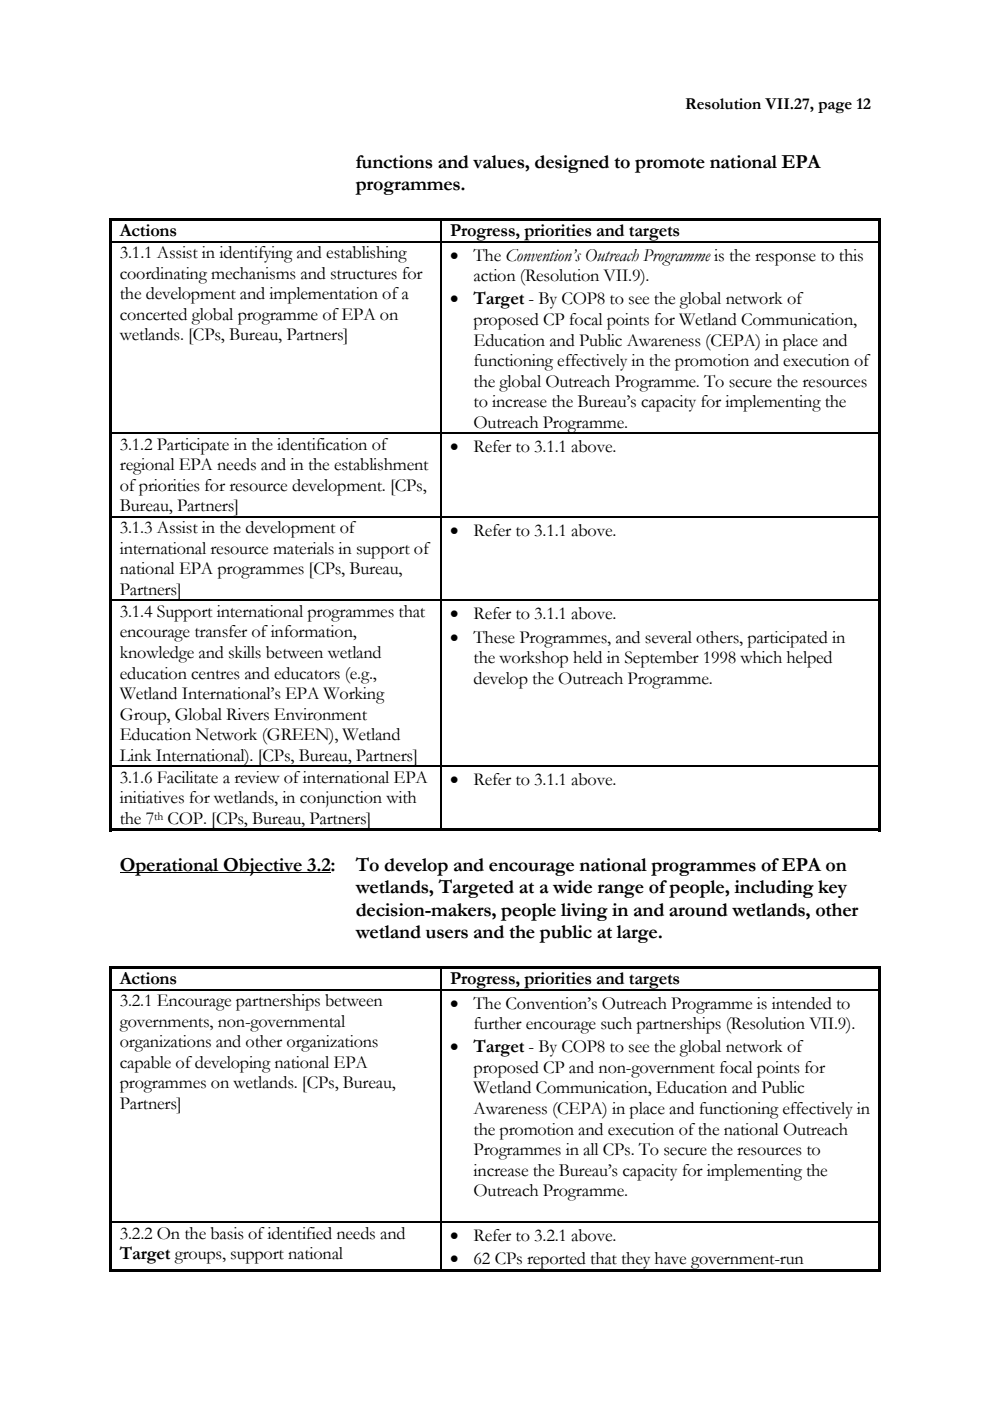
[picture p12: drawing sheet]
<svg xmlns="http://www.w3.org/2000/svg" width="210mm" height="297mm" viewBox="0 0 210 297" stroke-linecap="round" stroke-linejoin="round" font-family="sans-serif">
<defs><g id="words">
<g font-size="4.2">
<text x="75.4" y="35.6">functions and values, designed to promote national EPA</text>
<text x="75.4" y="40.3">programmes.</text>
<text x="25.4" y="184.6">Operational Objective 3.2:</text>
<text x="75.4" y="184.6">To develop and encourage national programmes of EPA on</text>
<text x="75.4" y="189.4">wetlands, Targeted at a wide range of people, including key</text>
<text x="75.4" y="194.1">decision-makers, people living in and around wetlands, other</text>
<text x="75.4" y="198.9">wetland users and the public at large.</text>
</g>
<g font-size="3.9">
<text x="25.4" y="50.1">Actions</text>
<text x="95.4" y="50.1">Progress, priorities and targets</text>
<text x="25.4" y="54.7">3.1.1 Assist in identifying and establishing</text>
<text x="25.4" y="59.1">coordinating mechanisms and structures for</text>
<text x="95.4" y="55.3">•</text>
<text x="100.4" y="59.6">action (Resolution VII.9).</text>
<text x="100.4" y="55.3">The Convention’s Outreach Programme is the response to this</text>
<text x="25.4" y="63.5">the development and implementation of a</text>
<text x="95.4" y="64.6">•</text>
<text x="100.4" y="64.6">Target - By COP8 to see the global network of</text>
<text x="25.4" y="67.8">concerted global programme of EPA on</text>
<text x="100.4" y="68.9">proposed CP focal points for Wetland Communication,</text>
<text x="25.4" y="72.2">wetlands. [CPs, Bureau, Partners]</text>
<text x="100.4" y="73.3">Education and Public Awareness (CEPA) in place and</text>
<text x="100.4" y="77.6">functioning effectively in the promotion and execution of</text>
<text x="100.4" y="82">the global Outreach Programme. To secure the resources</text>
<text x="100.4" y="86.4">to increase the Bureau’s capacity for implementing the</text>
<text x="25.4" y="95.4">3.1.2 Participate in the identification of</text>
<text x="95.4" y="95.9">•</text>
<text x="100.4" y="90.7">Outreach Programme.</text>
<text x="100.4" y="95.9">Refer to 3.1.1 above.</text>
<text x="25.4" y="99.7">regional EPA needs and in the establishment</text>
<text x="25.4" y="104.1">of priorities for resource development. [CPs,</text>
<text x="25.4" y="108.4">Bureau, Partners]</text>
<text x="25.4" y="113.1">3.1.3 Assist in the development of</text>
<text x="95.4" y="113.6">•</text>
<text x="100.4" y="113.6">Refer to 3.1.1 above.</text>
<text x="25.4" y="117.4">international resource materials in support of</text>
<text x="25.4" y="121.8">national EPA programmes [CPs, Bureau,</text>
<text x="25.4" y="126.2">Partners]</text>
<text x="25.4" y="130.8">3.1.4 Support international programmes that</text>
<text x="95.4" y="131.3">•</text>
<text x="100.4" y="131.3">Refer to 3.1.1 above.</text>
<text x="25.4" y="135.1">encourage transfer of information,</text>
<text x="95.4" y="136.3">•</text>
<text x="100.4" y="136.3">These Programmes, and several others, participated in</text>
<text x="25.4" y="139.5">knowledge and skills between wetland</text>
<text x="25.4" y="143.9">education centres and educators (e.g.,</text>
<text x="100.4" y="140.6">the workshop held in September 1998 which helped</text>
<text x="25.4" y="148.2">Wetland International’s EPA Working</text>
<text x="100.4" y="145">develop the Outreach Programme.</text>
<text x="25.4" y="152.6">Group, Global Rivers Environment</text>
<text x="25.4" y="157">Education Network (GREEN), Wetland</text>
<text x="25.4" y="161.3">Link International). [CPs, Bureau, Partners]</text>
<text x="25.4" y="165.9">3.1.6 Facilitate a review of international EPA</text>
<text x="95.4" y="166.5">•</text>
<text x="100.4" y="166.5">Refer to 3.1.1 above.</text>
<text x="25.4" y="170.3">initiatives for wetlands, in conjunction with</text>
<text x="25.4" y="174.7">the 7</text>
<text x="35.5" y="174.7">COP. [CPs, Bureau, Partners]</text>
<text x="25.4" y="208.7">Actions</text>
<text x="95.4" y="208.7">Progress, priorities and targets</text>
<text x="25.4" y="213.3">3.2.1 Encourage partnerships between</text>
<text x="95.4" y="213.8">•</text>
<text x="100.4" y="213.8">The Convention’s Outreach Programme is intended to</text>
<text x="25.4" y="217.7">governments, non-governmental</text>
<text x="100.4" y="218.2">further encourage such partnerships (Resolution VII.9).</text>
<text x="25.4" y="222">organizations and other organizations</text>
<text x="25.4" y="226.4">capable of developing national EPA</text>
<text x="95.4" y="223.1">•</text>
<text x="100.4" y="223.1">Target - By COP8 to see the global network of</text>
<text x="100.4" y="227.5">proposed CP and non-government focal points for</text>
<text x="25.4" y="230.7">programmes on wetlands. [CPs, Bureau,</text>
<text x="100.4" y="231.8">Wetland Communication, Education and Public</text>
<text x="25.4" y="235.1">Partners]</text>
<text x="100.4" y="236.2">Awareness (CEPA) in place and functioning effectively in</text>
<text x="100.4" y="240.6">the promotion and execution of the national Outreach</text>
<text x="100.4" y="244.9">Programmes in all CPs. To secure the resources to</text>
<text x="100.4" y="249.3">increase the Bureau’s capacity for implementing the</text>
<text x="100.4" y="253.6">Outreach Programme.</text>
<text x="25.4" y="262.6">3.2.2 On the basis of identified needs and</text>
<text x="95.4" y="263.2">•</text>
<text x="100.4" y="263.2">Refer to 3.2.1 above.</text>
<text x="25.4" y="267">Target groups, support national</text>
<text x="95.4" y="268.1">•</text>
<text x="100.4" y="268.1">62 CPs reported that they have government-run</text>
</g>
<text font-size="3.5" x="145.3" y="23.1">Resolution VII.27, page 12</text>
<text font-size="2.5" x="32.7" y="173.8">th</text>
</g></defs>
<g fill="#000">
<path d="M23.2 46.2h.6v.6h-.6zM23.2 46.2h163.6v.6h-163.6zM23.2 46.8h.6v4.3h-.6zM23.2 51.1h.6v.3h-.6zM23.2 51.4h.6v40.3h-.6zM93.4 51.1h.2v.3h-.2zM186.3 46.2h.5v.6h-.5zM186.3 46.8h.5v4.3h-.5zM186.3 51.1h.5v.3h-.5zM186.3 51.4h.5v40.3h-.5zM23.2 91.7h.6v.3h-.6zM23.2 92h.6v17.5h-.6z"/>
<path d="M93.4 91.7h.2v.3h-.2zM186.3 91.7h.5v.3h-.5zM186.3 92h.5v17.5h-.5zM23.2 109.5h.6v.2h-.6zM23.2 109.7h.6v17.5h-.6zM93.4 109.5h.2v.2h-.2zM186.3 109.5h.5v.2h-.5zM186.3 109.7h.5v17.5h-.5zM23.2 127.2h.6v.2h-.6zM23.2 127.4h.6v34.9h-.6zM93.4 127.2h.2v.2h-.2zM186.3 127.2h.5v.2h-.5z"/>
<path d="M186.3 127.4h.5v34.9h-.5zM23.2 162.3h.6v.3h-.6zM23.2 162.6h.6v13.6h-.6zM23.2 175.7h70.2v.5h-70.2zM93.4 162.3h.2v.3h-.2zM93.4 175.7h92.9v.5h-92.9zM186.3 162.3h.5v.3h-.5zM186.3 162.6h.5v13.6h-.5zM186.3 175.7h.5v.5h-.5zM23.2 204.8h.6v.5h-.6zM23.2 204.8h163.6v.5h-163.6zM23.2 205.3h.6v4.4h-.6z"/>
<path d="M23.2 209.7h.6v.3h-.6zM23.2 210h.6v49h-.6zM93.4 209.7h.2v.3h-.2zM186.3 204.8h.5v.5h-.5zM186.3 205.3h.5v4.4h-.5zM186.3 209.7h.5v.3h-.5zM186.3 210h.5v49h-.5zM23.2 259h.6v.3h-.6zM23.2 259.3h.6v10.3h-.6zM93.4 259h.2v.3h-.2zM186.3 259h.5v.3h-.5zM186.3 259.3h.5v10.3h-.5z"/>
<path d="M23.2 269.1h70.2v.5h-70.2zM93.4 269.1h92.9v.5h-92.9zM186.3 269.1h.5v.5h-.5z"/>
</g>
<g fill="none" stroke="#000" stroke-width=".25">
<path d="M23.8 51.2h69.6M93.5 46.8v4.3M93.5 51.4v40.3M93.6 51.2h92.7M23.8 91.9h69.6M93.5 92v17.5M93.6 91.9h92.7M23.8 109.6h69.6M93.5 109.7v17.5M93.6 109.6h92.7M23.8 127.3h69.6M93.5 127.4v34.9"/>
<path d="M93.6 127.3h92.7M23.8 162.5h69.6M93.5 162.6v13.1M93.6 162.5h92.7M23.8 209.8h69.6M93.5 205.3v4.4M93.5 210v49M93.6 209.8h92.7M23.8 259.1h69.6M93.5 259.3v9.8M93.6 259.1h92.7"/>
</g>
<path d="M25.4 185h44.7" fill="none" stroke="#000" stroke-width=".21"/>
<use href="#words"/>
</svg>
